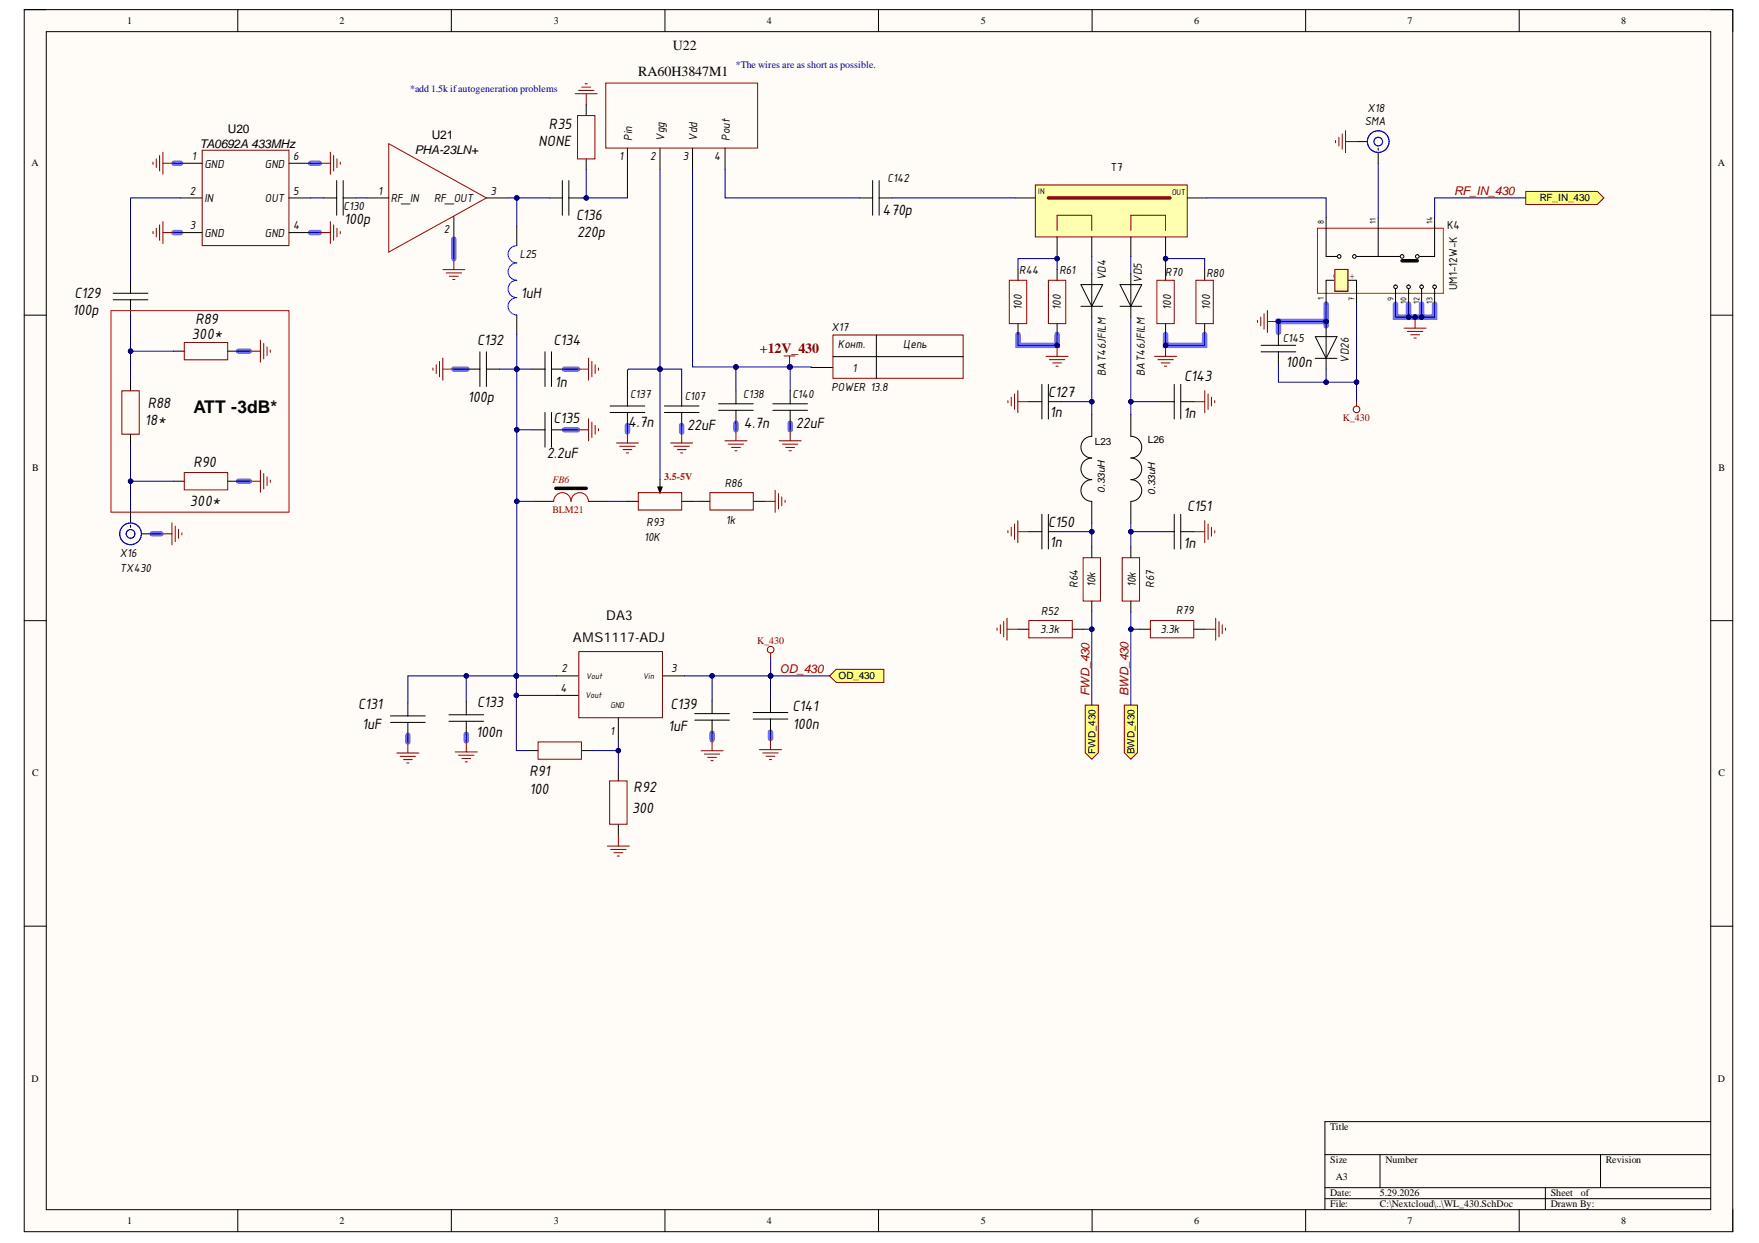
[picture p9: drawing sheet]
<svg xmlns="http://www.w3.org/2000/svg" width="297mm" height="210mm" viewBox="0 0 297 210" stroke-linecap="round" stroke-linejoin="round" font-family="sans-serif">
<defs><g id="words">
<text font-size="3" x="32.6" y="69.7">ATT -3dB*</text>
<g font-size="2.7">
<text x="92.7" y="21.7">R35</text>
<text x="90.9" y="24.7">NONE</text>
<text x="58.1" y="37.8">100p</text>
<text x="97.3" y="37.1">C136</text>
<text x="97.4" y="40">220p</text>
<text x="149" y="36.3">470p</text>
<text x="12.3" y="53.2">100p</text>
<text x="12.6" y="50.3">C129</text>
<text x="88" y="50.3">1uH</text>
<text x="32.4" y="57.2">300*</text>
<text x="33" y="54.7">R89</text>
<text x="80.6" y="58.3">C132</text>
<text x="93.5" y="58.3">C134</text>
<text x="93.7" y="65.3">1n</text>
<text x="199.9" y="64.3">C143</text>
<text x="217.1" y="62">100n</text>
<text x="24.4" y="71.8">18*</text>
<text x="25" y="68.9">R88</text>
<text x="79" y="67.8">100p</text>
<text x="93.5" y="71.5">C135</text>
<text x="177" y="67.1">C127</text>
<text x="177.3" y="70.4">1n</text>
<text x="199.9" y="70.6">1n</text>
<text x="92.4" y="77.3">2.2uF</text>
<text x="106.1" y="72.1">4.7n</text>
<text x="116" y="72.6">22uF</text>
<text x="125.6" y="72.2">4.7n</text>
<text x="134.4" y="72.2">22uF</text>
<text x="32.6" y="78.8">R90</text>
<text x="32.1" y="85.4">300*</text>
<text x="177" y="89">C150</text>
<text x="200.5" y="86.3">C151</text>
<text x="177.3" y="92.3">1n</text>
<text x="199.9" y="92.6">1n</text>
<text x="60.5" y="119.8">C131</text>
<text x="80.6" y="119.5">C133</text>
<text x="113.3" y="119.8">C139</text>
<text x="61.2" y="123.1">1uF</text>
<text x="80.4" y="124.5">100n</text>
<text x="112.8" y="123.4">1uF</text>
<text x="133.8" y="120.1">C141</text>
<text x="133.9" y="123.1">100n</text>
<text x="89.4" y="131.1">R91</text>
<text x="89.4" y="134.1">100</text>
<text x="106.7" y="137.4">300</text>
<text x="107" y="133.7">R92</text>
</g>
<g font-size="2.4">
<text x="113.6" y="8.4">U22</text>
<text x="107.8" y="12.8">RA60H3847M1</text>
</g>
<text font-size="2.4" fill="#800000" x="128.3" y="59.6">+12V_430</text>
<g font-size="2.3">
<text x="102.3" y="104.7">DA3</text>
<text x="96.8" y="108.4">AMS1117-ADJ</text>
</g>
<g font-size="2.1">
<text x="106.7" y="23.7" transform="rotate(-90 106.7 23.7)">Pin</text>
<text x="112.2" y="23.7" transform="rotate(-90 112.2 23.7)">Vgg</text>
<text x="117.7" y="23.7" transform="rotate(-90 117.7 23.7)">Vdd</text>
<text x="123.2" y="23.7" transform="rotate(-90 123.2 23.7)">Pout</text>
<text x="230.5" y="21.1">SMA</text>
<text x="230.9" y="18.9">X18</text>
<text x="32.4" y="27">1</text>
<text x="34.5" y="28.3">GND</text>
<text x="44.7" y="28.3">GND</text>
<text x="49.5" y="27">6</text>
<text x="104.5" y="27">1</text>
<text x="109.8" y="27">2</text>
<text x="115.3" y="27">3</text>
<text x="120.6" y="27">4</text>
<text x="187.6" y="28.8">T7</text>
<text x="32.1" y="32.9">2</text>
<text x="34.5" y="34.1">IN</text>
<text x="44.7" y="34.1">OUT</text>
<text x="49.5" y="32.9">5</text>
<text x="58" y="35.4">C130</text>
<text x="63.9" y="32.9">1</text>
<text x="66" y="34.1">RF_IN</text>
<text x="73.3" y="34.1">RF_OUT</text>
<text x="82.8" y="32.9">3</text>
<text x="149.9" y="30.7">C142</text>
<text x="32.1" y="38.7">3</text>
<text x="34.5" y="40">GND</text>
<text x="44.7" y="40">GND</text>
<text x="49.5" y="38.7">4</text>
<text x="74.9" y="39.4">2</text>
<text x="244.4" y="38.6">K4</text>
<text x="87.8" y="43.5">L25</text>
<text x="172.1" y="46.2">R44</text>
<text x="178.9" y="46.2">R61</text>
<text x="186.8" y="47.3" transform="rotate(-90 186.8 47.3)">VD4</text>
<text x="192.8" y="47.7" transform="rotate(-90 192.8 47.7)">VD5</text>
<text x="196.7" y="46.6">R70</text>
<text x="203.8" y="46.7">R80</text>
<text x="172.5" y="52.3" transform="rotate(-90 172.5 52.3)">100</text>
<text x="179.1" y="52.3" transform="rotate(-90 179.1 52.3)">100</text>
<text x="197.8" y="52.3" transform="rotate(-90 197.8 52.3)">100</text>
<text x="204.3" y="52.3" transform="rotate(-90 204.3 52.3)">100</text>
<text x="246" y="49" transform="rotate(-90 246 49)">UM1-12W-K</text>
<text x="140.4" y="55.8">X17</text>
<text x="141.5" y="58.7">Конт.</text>
<text x="152.5" y="58.7">Цепь</text>
<text x="216.6" y="57.7">C145</text>
<text x="144" y="62.8">1</text>
<text x="186.8" y="63.5" transform="rotate(-90 186.8 63.5)">BAT46JFILM</text>
<text x="193.4" y="63.5" transform="rotate(-90 193.4 63.5)">BAT46JFILM</text>
<text x="227.8" y="61.3" transform="rotate(-90 227.8 61.3)">VD26</text>
<text x="106.4" y="67.2">C137</text>
<text x="115.6" y="67.6">C107</text>
<text x="125.5" y="67.2">C138</text>
<text x="133.8" y="67.2">C140</text>
<text x="140.4" y="66.1">POWER 13.8</text>
<text x="122.4" y="82.3">R86</text>
<text x="109.2" y="88.9">R93</text>
<text x="122.6" y="88.5">1k</text>
<text x="20.2" y="94">X16</text>
<text x="108.8" y="91.4">10K</text>
<text x="20.2" y="96.6">TX430</text>
<text x="182" y="99.3" transform="rotate(-90 182 99.3)">R64</text>
<text x="185" y="99.2" transform="rotate(-90 185 99.2)">10k</text>
<text x="191.8" y="99.2" transform="rotate(-90 191.8 99.2)">10k</text>
<text x="194.9" y="99.3" transform="rotate(-90 194.9 99.3)">R67</text>
<text x="175.7" y="106.9">3.3k</text>
<text x="175.8" y="103.9">R52</text>
<text x="196" y="106.9">3.3k</text>
<text x="198.6" y="103.7">R79</text>
<text x="94.8" y="113.5">2</text>
<text x="113.3" y="113.5">3</text>
<text x="94.6" y="116.8">4</text>
<text x="103" y="124.2">1</text>
</g>
<g font-size="2">
<text x="38.5" y="22.4">U20</text>
<text x="72.9" y="23.5">U21</text>
<text x="33.7" y="24.9">TA0692A 433MHz</text>
<text x="70" y="26">PHA-23LN+</text>
<text x="225.7" y="47" transform="rotate(-90 225.7 47)">-</text>
</g>
<g font-size="2" fill="#980000">
<text x="245.5" y="32.9">RF_IN_430</text>
<text x="131.6" y="113.7">OD_430</text>
<text x="184" y="117.6" transform="rotate(-90 184 117.6)">FWD_430</text>
<text x="190.6" y="117.6" transform="rotate(-90 190.6 117.6)">BWD_430</text>
</g>
<g font-size="1.7">
<text x="21.5" y="4.1">1</text>
<text x="57.3" y="4.1">2</text>
<text x="93.5" y="4.1">3</text>
<text x="129.5" y="4.1">4</text>
<text x="165.6" y="4.1">5</text>
<text x="201.6" y="4.1">6</text>
<text x="237.7" y="4.1">7</text>
<text x="273.8" y="4.1">8</text>
<text x="5.3" y="28">A</text>
<text x="290.1" y="28">A</text>
<text x="260" y="34">RF_IN_430</text>
<text x="184.9" y="75.2">L23</text>
<text x="193.9" y="74.8">L26</text>
<text x="5.4" y="79.6">B</text>
<text x="186.6" y="83.2" transform="rotate(-90 186.6 83.2)">0.33uH</text>
<text x="195" y="83.6" transform="rotate(-90 195 83.6)">0.33uH</text>
<text x="290.2" y="79.6">B</text>
<text x="141.6" y="114.7">OD_430</text>
<text x="5.4" y="131.1">C</text>
<text x="185" y="127.3" transform="rotate(-90 185 127.3)">FWD_430</text>
<text x="191.6" y="127.4" transform="rotate(-90 191.6 127.4)">BWD_430</text>
<text x="290.2" y="131.1">C</text>
<text x="5.3" y="182.7">D</text>
<text x="290.1" y="182.7">D</text>
<text x="224.6" y="190.8">Title</text>
<text x="224.6" y="196.4">Size</text>
<text x="234" y="196.4">Number</text>
<text x="271.2" y="196.4">Revision</text>
<text x="224.6" y="202">Date:</text>
<text x="224.6" y="203.9">File:</text>
<text x="225.6" y="199.2">A3</text>
<text x="233" y="202">5.29.2026</text>
<text x="233" y="203.9">C:\Nextcloud\..\WL_430.SchDoc</text>
<text x="261.9" y="202">Sheet</text>
<text x="261.9" y="203.9">Drawn By:</text>
<text x="266.9" y="202">of</text>
<text x="21.5" y="206.6">1</text>
<text x="57.3" y="206.6">2</text>
<text x="93.5" y="206.6">3</text>
<text x="129.5" y="206.6">4</text>
<text x="165.6" y="206.6">5</text>
<text x="201.6" y="206.6">6</text>
<text x="237.7" y="206.6">7</text>
<text x="273.8" y="206.6">8</text>
</g>
<g font-size="1.7" fill="#000080">
<text x="124.2" y="11.4">*The wires are as short as possible.</text>
<text x="69.3" y="15.5">*add 1.5k ifautogeneration problems</text>
</g>
<g font-size="1.7" fill="#800000">
<text x="226.8" y="71.1">K_430</text>
<text x="127.9" y="108.7">K_430</text>
</g>
<g font-size="1.7" fill="#980000">
<text x="93.3" y="81.5">FB6</text>
<text x="93.3" y="86.7">BLM21</text>
</g>
<text font-size="1.7" fill="#f00" x="112.2" y="81">3.5-5V</text>
<g font-size="1.5">
<text x="175.3" y="32.7">IN</text>
<text x="197.9" y="32.9">OUT</text>
<text x="223.5" y="37.8" transform="rotate(-90 223.5 37.8)">8</text>
<text x="232.3" y="37.8" transform="rotate(-90 232.3 37.8)">11</text>
<text x="241.9" y="37.8" transform="rotate(-90 241.9 37.8)">14</text>
<text x="228.7" y="47.1" transform="rotate(-90 228.7 47.1)">+</text>
<text x="223.5" y="50.6" transform="rotate(-90 223.5 50.6)">1</text>
<text x="228.7" y="50.9" transform="rotate(-90 228.7 50.9)">7</text>
<text x="235.3" y="50.9" transform="rotate(-90 235.3 50.9)">9</text>
<text x="237.5" y="51.4" transform="rotate(-90 237.5 51.4)">10</text>
<text x="239.7" y="51.4" transform="rotate(-90 239.7 51.4)">12</text>
<text x="241.9" y="51.4" transform="rotate(-90 241.9 51.4)">13</text>
<text x="98.9" y="117.9">Vout</text>
<text x="99" y="114.6">Vout</text>
<text x="103.1" y="119.5">GND</text>
<text x="108.6" y="114.6">Vin</text>
</g>
</g></defs>
<path d="M4.1 1.6h288.5v206.4h-288.5z" fill-rule="evenodd" fill="#fffcf8"/>
<path d="M4.1 1.6h288.5v206.4h-288.5z" fill="none" stroke="#000" stroke-width=".17"/>
<path d="M7.8 5.3h281.1v199h-281.1z" fill-rule="evenodd" fill="#fffcf8"/>
<g fill="none" stroke="#000" stroke-width=".17">
<path d="M4.1 1.6h3.7M7.8 5.3h281.1v199h-281.1zM40.2 1.6v3.7M76.2 1.6v3.7M112.3 1.6v3.7M148.3 1.6v3.7M184.4 1.6v3.7M220.5 1.6v3.7M256.5 1.6v3.7M288.9 1.6h3.7v3.7M106 25v3.7M111.5 25v3.7"/>
<path d="M116.9 25v3.7M122.4 25v3.7M4.1 53.2h3.7M288.9 53.2h3.7M121.3 69.3h5.9M121.3 68.2h5.9M124.3 66v2.2M124.3 69.3v2.2M4.1 104.8h3.7M288.9 104.8h3.7M4.1 156.4h3.7M288.9 156.4h3.7"/>
<path d="M223.7 195h65.2M233 195v5.6M270.3 195v5.6M288.9 189.4h-65.2v14.9M40.2 204.3v3.7M76.2 204.3v3.7M112.3 204.3v3.7M148.4 204.3v3.7M184.4 204.3v3.7M220.5 204.3v3.7M223.7 200.6h65.2M223.7 202.4h65.2"/>
<path d="M256.5 204.3v3.7M261 200.6v3.7M292.6 204.3v3.7"/>
</g>
<g fill="none" stroke="#6e6eff" stroke-width=".93">
<path d="M29.4 27.6h1.1M29.4 39.3h1.1M52.5 27.6h1.4M52.5 39.3h1.4M40.3 59.3h1.8M76.6 40.4v3.3M171.9 56.5v1.8h6.6v-1.8M196.8 56.5v1.8h6.6v-1.8M223.9 51.4v3.6M223.9 54.3h-8v1.8M235.7 51.4v2.2h6.6v-2.2M237.9 51.4v2.2"/>
<path d="M240.1 51.4v2.2M76.6 62.3h2.2M95.3 62.3h2.2M95.3 72.6h2.2M106 71.9v1.1M115.1 71.9v1.1M124.3 71.5v1.1M133.4 71.5v1.1M25.7 90.1h1.5M40.3 81.3h1.8M68.9 124.2v1.1M78.7 124v1.1"/>
<path d="M120.2 123.8v1.1M130.1 123.6v1.1"/>
</g>
<g fill="none" stroke="#800000" stroke-width=".17">
<path d="M102.3 14h25.6v11h-25.6zM122.4 74.4h3.7M123 75h2.6M123.5 75.6h1.5M124.1 76.1h.4M124.3 72.6v1.8M131.6 74.4h3.7M132.1 75h2.6M132.4 60.1h1.9M132.7 75.6h1.5M133.3 76.1h.3M133.3 60.1v1.9"/>
<path d="M133.4 72.6v1.8"/>
</g>
<circle cx="133.3" cy="62" r=".37" fill="#000080"/>
<circle cx="133.3" cy="62" r=".37" fill="none" stroke="#000080" stroke-width=".17"/>
<g fill="none" stroke="#000" stroke-width=".17">
<path d="M145.2 33.4h2.2M147.4 30.5v5.9M148.5 30.5v5.9M148.5 33.4h2.2M229.1 23.9h1.8M232.7 25v.4M232.7 25.7v1.9M213 58.3h5.8M213 59.4h5.8M215.9 56.1v2.2M215.9 59.4v2.2M130.5 69.3h5.9"/>
<path d="M130.5 68.2h5.9M133.4 66v2.2M133.4 69.3v2.2"/>
</g>
<g fill="none" stroke="#00f" stroke-width=".17">
<circle cx="232.7" cy="23.9" r="1.83"/>
<circle cx="232.7" cy="23.9" r=".73"/>
</g>
<path d="M225.5 23.7v.4M226.1 23.2v1.4M226.7 22.6v2.6M227.2 22.1v3.7M227.2 23.9h1.9" fill="none" stroke="#800000" stroke-width=".17"/>
<path d="M257.7 32.3h12l1.1 1.1-1.1 1.1h-12z" fill-rule="evenodd" fill="#ffff80"/>
<g fill="none" stroke="#800000" stroke-width=".17">
<path d="M257.7 32.3h12l1.1 1.1-1.1 1.1h-12zM97.7 110h14.2v11.2h-14.2zM67 127.2h3.7M67.6 127.7h2.6M68.1 128.3h1.5M68.7 128.8h.4M68.9 125.3v1.9M76.9 127h3.7M77.4 127.5h2.6M78 128.1h1.5M78.6 128.7h.3M78.7 125.1v1.9"/>
<path d="M90.9 125.3h7.3v2.9h-7.3zM103 131.9h2.9v7.3h-2.9zM118.4 126.8h3.7M118.9 127.3h2.6M119.5 127.9h1.5M120.1 128.5h.3M120.2 124.9v1.9M128.3 126.6h3.7M128.8 127.2h2.6M129.4 127.7h1.5M129.9 128.3h.4M130.1 124.7v1.9"/>
<path d="M102.6 142.9h3.7M103.1 143.4h2.6M103.7 144h1.5M104.2 144.6h.4M104.4 141v1.9"/>
</g>
<g fill="none" stroke="#000" stroke-width=".17">
<path d="M222.1 56.8h3.7l-1.9 3.7zM223.9 55v7.3M222.1 60.5h3.7M68.9 118.7v2.2M78.7 118.5v2.2M94 117.4h3.6M94 114.1h3.7M111.9 114.1h3.7M120.2 118.3v2.2M130.1 118.1v2.2M65.9 122h5.9M65.9 120.9h5.9"/>
<path d="M68.9 122v2.2M75.8 121.8h5.9M75.8 120.7h5.9M78.7 121.8v2.2M89 126.7h1.9M98.2 126.7h1.8M104.4 121.3v3.6M104.4 130v1.9M104.4 139.2v1.8M117.3 121.6h5.9M117.3 120.5h5.9M120.2 121.6v2.2"/>
<path d="M127.2 121.4h5.8M127.2 120.3h5.8M130.1 121.4v2.2"/>
</g>
<path d="M140.1 114.1l1.1-1.1h8.1v2.2h-8.1z" fill-rule="evenodd" fill="#ffff80"/>
<g fill="none" stroke="#800000" stroke-width=".17">
<path d="M97.1 15.8h3.8M97.5 19.5h3v7.3h-3zM97.7 15.3h2.6M98.2 14.7h1.5M98.8 14.2h.4M99 15.8v1.9M25.8 27.4v.4M25.8 39.1v.4M26.4 26.8v1.5M26.4 38.5v1.5M27 26.3v2.6M27 38v2.6"/>
<path d="M27.5 39.3h1.9M27.5 27.6h1.9M27.5 25.7v3.7M27.5 37.4v3.7M34.1 25.4h14.7v16.1h-14.7zM53.9 39.3h1.9M53.9 27.6h1.9M55.8 25.7v3.7M55.8 37.4v3.7M56.3 26.3v2.6M56.3 38v2.6M56.9 26.8v1.5"/>
<path d="M56.9 38.5v1.5M57.5 27.4v.4M57.5 39.1v.4M31.1 57.8h7.3v3h-7.3zM42.1 59.3h1.9M44 57.4v3.8M44.5 58v2.6M45.1 58.6v1.4M45.6 59.1v.4M74.8 45.5h3.7M75.3 46.1h2.6M75.9 46.6h1.5"/>
<path d="M76.5 47.2h.3M76.6 43.7v1.8M140.7 56.6h21.9v7.3h-21.9zM20.6 66h2.9v7.3h-2.9zM31.1 79.8h7.3v2.9h-7.3zM44 79.4v3.7M44.5 80v2.6M73.1 62.1v.4M73.7 61.6v1.5M74.2 61v2.6M74.8 62.3h1.8M74.8 60.5v3.7"/>
<path d="M97.5 62.3h1.9M97.5 72.6h1.9M99.4 60.5v3.7M99.4 70.7v3.7M99.9 61v2.6M99.9 71.3v2.6M100.5 61.6v1.5M100.5 71.8v1.5M101.1 62.1v.4M101.1 72.4v.4M104.1 74.8h3.7M104.7 75.4h2.6"/>
<path d="M105.2 75.9h1.5M105.8 76.5h.3M106 73v1.8M113.3 74.8h3.7M113.8 75.4h2.6M114.4 75.9h1.5M114.9 76.5h.4M115.1 73v1.8M229.1 67.8v.8M27.2 90.1h1.8M29 88.3v3.7M29.6 88.8v2.7"/>
<path d="M30.2 89.4v1.5M30.7 90v.3M42.1 81.3h1.9M45.1 80.5v1.5M45.6 81.1v.3M107.8 83.2h7.3v2.9h-7.3zM129 84.7h1.9M130.9 82.8v3.7M131.5 83.4v2.6M132 83.9v1.5M132.6 84.5v.3M130.1 110.3v.7"/>
<path d="M140.1 114.1l1.1-1.1h8.1v2.2h-8.1z"/>
<circle cx="229.1" cy="69.1" r=".56"/>
<circle cx="130.1" cy="109.7" r=".56"/>
</g>
<g fill="none" stroke="#000" stroke-width=".17">
<path d="M99 17.7v1.8M30.5 33.4h3.6M30.5 27.6h3.6M30.5 39.3h3.6M48.8 33.4h3.7M48.8 27.6h3.7M48.8 39.3h3.7M54.7 33.4h2.2M56.9 30.5v5.9M58 30.5v5.9M58 33.4h2.2M62 33.4h3.7"/>
<path d="M76.6 36.6v3.8M82.1 33.4h3.7M87.3 38.2v3.3M92.8 33.4h2.2M95 30.5v5.9M96.1 33.4h2.2M96.1 30.5v5.9M99 26.8v1.9M19.1 49.5h5.9M19.1 50.6h5.9M22 47.3v2.2M22 50.6v2.2"/>
<path d="M29.3 59.3h1.8M38.4 59.3h1.9M81 59.4v5.9M82.1 59.4v5.9M87.3 53.2v3.3M92 59.4v5.9M93.1 59.4v5.9M148 56.6v7.3M22 64.2v1.8M22 73.3v1.8M78.8 62.3h2.2M82.1 62.3h2.2"/>
<path d="M89.8 62.3h2.2M89.8 72.6h2.2M92 69.7v5.8M93.1 69.7v5.8M93.1 62.3h2.2M93.1 72.6h2.2M103 69.7h5.9M103 68.6h5.9M106 66.4v2.2M106 69.7v2.2M112.2 69.7h5.8M112.2 68.6h5.8"/>
<path d="M115.1 66.4v2.2M115.1 69.7v2.2M137 62.1h3.7M140.7 60.2h21.9M22 86.5v1.8M22 88.7v.4M23.9 90.1h1.8M29.3 81.3h1.8M38.4 81.3h1.9M90.2 84.7h3.3M99.4 84.7h3.3M106 84.7h1.8"/>
<path d="M111.1 82.2h.7l-.3 1.1zM111.5 81v2.2M115.1 84.7h1.8"/>
</g>
<path d="M111.1 82.2h.7l-.3 1.1z" fill="#000"/>
<path d="M65.7 24.3l16.4 9.1-16.4 9.2zM93.5 84.7a1.46 1.46 0 0 1 1.5-1.5 1.46 1.46 0 0 1 1.4 1.5 1.47 1.47 0 0 1 1.5-1.5 1.47 1.47 0 0 1 1.5 1.5" fill="none" stroke="#980000" stroke-width=".17"/>
<path d="M93.9 82.5h5.1" fill="none" stroke="#000" stroke-width=".59"/>
<g fill="none" stroke="#00f" stroke-width=".17">
<path d="M87.3 41.5a1.46 1.46 0 0 0-1.5 1.4 1.46 1.46 0 0 0 1.5 1.5 1.47 1.47 0 0 0-1.5 1.5 1.47 1.47 0 0 0 1.5 1.4 1.46 1.46 0 0 0-1.5 1.5 1.46 1.46 0 0 0 1.5 1.5 1.47 1.47 0 0 0-1.5 1.4 1.47 1.47 0 0 0 1.5 1.5"/>
<circle cx="22" cy="90.2" r="1.83"/>
<circle cx="22" cy="90.2" r=".73"/>
</g>
<path d="M183.3 119.1h2.2v8l-1.1 1.1-1.1-1.1z" fill-rule="evenodd" fill="#ffff80"/>
<path d="M183.3 119.1h2.2v8l-1.1 1.1-1.1-1.1z" fill="none" stroke="#800000" stroke-width=".17"/>
<path d="M189.9 119.1h2.2v8l-1.1 1.1-1.1-1.1z" fill-rule="evenodd" fill="#ffff80"/>
<path d="M189.9 119.1h2.2v8l-1.1 1.1-1.1-1.1z" fill="none" stroke="#800000" stroke-width=".17"/>
<path d="M174.8 31.2h25.7v8.8h-25.7z" fill-rule="evenodd" fill="#ffffb0"/>
<path d="M174.8 31.2h25.7v8.8h-25.7zM170.4 47.3h3v7.4h-3zM177 47.3h3v7.4h-3zM178.5 58.3v1.9M176.6 60.2h3.8M177.2 60.7h2.6M177.8 61.3h1.4M178.3 61.8h.4" fill="none" stroke="#800000" stroke-width=".17"/>
<g fill="none" stroke="#000" stroke-width=".17">
<path d="M171.5 33.4h3.3M200.5 33.4h3.3M171.9 45.5v1.8M171.9 54.7v1.8M178.5 40v3.3M178.5 45.5v1.8M178.5 54.7v1.8M182.5 51.7h3.7M182.5 48.1h3.7l-1.8 3.6zM184.4 40v3.3M184.4 46.2v7.4M189.1 51.7h3.7"/>
<path d="M189.1 48.1h3.7l-1.8 3.6zM191 40v3.3M191 46.2v7.4M196.8 40v3.3"/>
</g>
<path d="M178.5 38.9v-2.5h5.9v2.5M191 38.9v-2.5h5.8v2.5" fill="none" stroke="#980000" stroke-width=".17"/>
<path d="M177 33.4h20.6" fill="none" stroke="#980000" stroke-width=".59"/>
<circle cx="178.5" cy="58.3" r=".37" fill="#000080"/>
<circle cx="178.5" cy="58.3" r=".37" fill="none" stroke="#000080" stroke-width=".17"/>
<path d="M196.8 45.5v1.8M196.8 54.7v1.8M203.4 45.5v1.8M203.4 54.7v1.8M173.7 67.8h2.2M175.9 64.9v5.9M177 64.9v5.9M177 67.8h2.2M184.4 92.4v1.8M171.9 106.3h1.8M181.1 106.3h1.8M184.4 101.5v1.8" fill="none" stroke="#000" stroke-width=".17"/>
<g fill="none" stroke="#800000" stroke-width=".17">
<path d="M195.4 47.3h2.9v7.4h-2.9zM196.8 58.3v1.9M202 47.3h2.9v7.4h-2.9zM170.2 67.6v.4M170.8 67.1v1.5M171.3 66.5v2.6M171.9 66v3.7M171.9 67.8h1.8M195 60.2h3.7M195.5 60.7h2.6M196.1 61.3h1.5M196.6 61.8h.4"/>
<path d="M182.9 94.2h2.9v7.3h-2.9zM168.4 106.1v.3M168.9 105.5v1.5M169.5 105v2.6M170 104.4v3.7M170 106.3h1.9M173.7 104.8h7.4v2.9h-7.4z"/>
</g>
<circle cx="196.8" cy="58.3" r=".37" fill="#000080"/>
<circle cx="196.8" cy="58.3" r=".37" fill="none" stroke="#000080" stroke-width=".17"/>
<g fill="none" stroke="#000" stroke-width=".17">
<path d="M223.9 36.7v6.6h1.9M232.7 36.7v6.6M242.3 36.7v6.6h-2.6M225.4 47.3h-1.5v4.1M225.4 45.5h2.2v3.7h-2.2zM227.6 47.3h1.5v4.1M228.7 43a.31 .31 0 0 0-.2 .5 .31 .31 0 0 0 .5 0 .31 .31 0 0 0-.3-.5M229.1 43.3h7.3M235.7 48.1a.31 .31 0 0 0-.3 .5 .31 .31 0 0 0 .5 0 .31 .31 0 0 0-.2-.5M235.7 48.8v2.6M236.8 43a.31 .31 0 0 0-.3 .5 .31 .31 0 0 0 .5 0 .31 .31 0 0 0-.2-.5M237.9 48.1a.31 .31 0 0 0-.3 .5 .31 .31 0 0 0 .5 0 .31 .31 0 0 0-.2-.5"/>
<path d="M237.9 48.8v2.6M239.3 43a.31 .31 0 0 0-.2 .5 .31 .31 0 0 0 .5 0 .31 .31 0 0 0-.2-.5M240.1 48.1a.31 .31 0 0 0-.3 .5 .31 .31 0 0 0 .5 0 .31 .31 0 0 0-.2-.5M240.1 48.8v2.6M242.3 48.1a.31 .31 0 0 0-.3 .5 .31 .31 0 0 0 .5 0 .31 .31 0 0 0-.2-.5M242.3 48.8v2.6M196.1 67.8h2.2M198.3 64.9v5.9M199.4 64.9v5.9M199.4 67.8h2.2M191 92.4v1.8M191 101.5v1.8"/>
<path d="M192.4 106.3h1.9M201.6 106.3h1.8"/>
<circle cx="226.1" cy="43.3" r=".3"/>
</g>
<path d="M201.6 67.8h1.8M203.4 66v3.7M204 66.5v2.6M204.6 67.1v1.5M205.1 67.6v.4M189.5 94.2h2.9v7.3h-2.9zM194.3 104.8h7.3v2.9h-7.3zM203.4 106.3h1.9M205.3 104.4v3.7M205.8 105v2.6M206.4 105.5v1.5M207 106.1v.3" fill="none" stroke="#800000" stroke-width=".17"/>
<path d="M222.5 38.5h21.2v11h-21.2z" fill="none" stroke="#f00" stroke-width=".17"/>
<path d="M236.8 44h2.5" fill="none" stroke="#000" stroke-width=".59"/>
<path d="M225.4 45.5h2.2v3.7h-2.2z" fill-rule="evenodd" fill="#ffffb0"/>
<path d="M225.4 45.5h2.2v3.7h-2.2zM237.1 55.4h3.7M237.7 56h2.6M238.2 56.5h1.5M238.8 57.1h.4M239 53.6v1.8" fill="none" stroke="#800000" stroke-width=".17"/>
<circle cx="239" cy="53.6" r=".37" fill="#000080"/>
<circle cx="239" cy="53.6" r=".37" fill="none" stroke="#000080" stroke-width=".17"/>
<path d="M212.3 54.1v.4M212.9 53.5v1.5M213.5 53v2.6M214 52.4v3.8M214 54.3h1.9" fill="none" stroke="#800000" stroke-width=".17"/>
<circle cx="215.9" cy="54.3" r=".37" fill="#000080"/>
<circle cx="215.9" cy="54.3" r=".37" fill="none" stroke="#000080" stroke-width=".17"/>
<circle cx="124.3" cy="62" r=".37" fill="#000080"/>
<g fill="none" stroke="#000080" stroke-width=".17">
<path d="M122.4 28.7v4.7h22.8M124.3 71.5v1.1M133.4 71.5v1.1M130.1 118.1v-4h-9.9v4.2M120.2 123.8v1.1"/>
<circle cx="124.3" cy="62" r=".37"/>
</g>
<path d="M18.7 52.5h30.1v34h-30.1z" fill="none" stroke="#f00" stroke-width=".17"/>
<path d="M184.4 70v3.7a1.83 1.83 0 0 0-1.9 1.8 1.83 1.83 0 0 0 1.9 1.8 1.83 1.83 0 0 0-1.9 1.9 1.83 1.83 0 0 0 1.9 1.8 1.83 1.83 0 0 0-1.9 1.8 1.83 1.83 0 0 0 1.9 1.9v3.6M191 77.3a1.83 1.83 0 0 1 1.8 1.9 1.83 1.83 0 0 1-1.8 1.8M191 70v3.7a1.83 1.83 0 0 1 1.8 1.8 1.83 1.83 0 0 1-1.8 1.8M118 84.7h1.9M127.2 84.7h1.8M191 81a1.83 1.83 0 0 1 1.8 1.8 1.83 1.83 0 0 1-1.8 1.9M191 84.7v3.6" fill="none" stroke="#000" stroke-width=".17"/>
<path d="M119.9 83.2h7.3v2.9h-7.3z" fill="none" stroke="#800000" stroke-width=".17"/>
<circle cx="120.2" cy="114.1" r=".37" fill="#000080"/>
<circle cx="120.2" cy="114.1" r=".37" fill="none" stroke="#000080" stroke-width=".17"/>
<circle cx="130.1" cy="114.1" r=".37" fill="#000080"/>
<g fill="none" stroke="#000080" stroke-width=".17">
<path d="M100 126.7h4.4M130.1 123.6v1.1"/>
<circle cx="130.1" cy="114.1" r=".37"/>
</g>
<circle cx="104.4" cy="126.7" r=".37" fill="#000080"/>
<g fill="none" stroke="#000080" stroke-width=".17">
<path d="M87.2 117.4v9.3h1.8"/>
<circle cx="104.4" cy="126.7" r=".37"/>
</g>
<circle cx="87.2" cy="117.4" r=".37" fill="#000080"/>
<g fill="none" stroke="#000080" stroke-width=".17">
<path d="M87.2 114.1h-8.5v4.4M68.9 124.2v1.1M78.7 124v1.1"/>
<circle cx="87.2" cy="117.4" r=".37"/>
</g>
<circle cx="78.7" cy="114.1" r=".37" fill="#000080"/>
<circle cx="78.7" cy="114.1" r=".37" fill="none" stroke="#000080" stroke-width=".17"/>
<circle cx="87.2" cy="114.1" r=".37" fill="#000080"/>
<g fill="none" stroke="#000080" stroke-width=".17">
<path d="M78.7 114.1h-9.8v4.6"/>
<circle cx="87.2" cy="114.1" r=".37"/>
</g>
<circle cx="78.7" cy="114.1" r=".37" fill="#000080"/>
<g fill="none" stroke="#000080" stroke-width=".17">
<path d="M115.6 114.1h4.6"/>
<circle cx="78.7" cy="114.1" r=".37"/>
</g>
<circle cx="120.2" cy="114.1" r=".37" fill="#000080"/>
<g fill="none" stroke="#000080" stroke-width=".17">
<path d="M87.2 114.1v3.3h6.8"/>
<circle cx="120.2" cy="114.1" r=".37"/>
</g>
<circle cx="87.2" cy="117.4" r=".37" fill="#000080"/>
<circle cx="87.2" cy="117.4" r=".37" fill="none" stroke="#000080" stroke-width=".17"/>
<circle cx="87.2" cy="114.1" r=".37" fill="#000080"/>
<g fill="none" stroke="#000080" stroke-width=".17">
<path d="M87.2 114.1h6.8"/>
<circle cx="87.2" cy="114.1" r=".37"/>
</g>
<circle cx="87.2" cy="114.1" r=".37" fill="#000080"/>
<g fill="none" stroke="#000080" stroke-width=".17">
<path d="M111.5 28.7v52.3M106 71.9v1.1M116.9 84.7h1.1"/>
<circle cx="87.2" cy="114.1" r=".37"/>
</g>
<circle cx="111.5" cy="62.3" r=".37" fill="#000080"/>
<g fill="none" stroke="#000080" stroke-width=".17">
<path d="M111.5 62.3h-5.4l-.1 .2v3.9M102.7 84.7h3.3"/>
<circle cx="111.5" cy="62.3" r=".37"/>
</g>
<circle cx="111.5" cy="62.3" r=".37" fill="#000080"/>
<g fill="none" stroke="#000080" stroke-width=".17">
<path d="M60.2 33.4h1.8M87.3 33.4v4.8M76.6 40.4v3.3M95.3 62.3h2.2M95.3 72.6h2.2"/>
<circle cx="111.5" cy="62.3" r=".37"/>
</g>
<circle cx="87.3" cy="33.4" r=".37" fill="#000080"/>
<g fill="none" stroke="#000080" stroke-width=".17">
<path d="M85.8 33.4h7"/>
<circle cx="87.3" cy="33.4" r=".37"/>
</g>
<circle cx="87.3" cy="33.4" r=".37" fill="#000080"/>
<g fill="none" stroke="#000080" stroke-width=".17">
<path d="M87.3 56.5v5.8h2.5"/>
<circle cx="87.3" cy="33.4" r=".37"/>
</g>
<circle cx="87.3" cy="62.3" r=".37" fill="#000080"/>
<g fill="none" stroke="#000080" stroke-width=".17">
<path d="M87.3 62.3v10.3h2.5"/>
<circle cx="87.3" cy="62.3" r=".37"/>
</g>
<circle cx="87.3" cy="62.3" r=".37" fill="#000080"/>
<circle cx="87.3" cy="62.3" r=".37" fill="none" stroke="#000080" stroke-width=".17"/>
<circle cx="87.3" cy="72.6" r=".37" fill="#000080"/>
<g fill="none" stroke="#000080" stroke-width=".17">
<path d="M87.3 72.6v12.1h2.9"/>
<circle cx="87.3" cy="72.6" r=".37"/>
</g>
<circle cx="87.3" cy="72.6" r=".37" fill="#000080"/>
<circle cx="87.3" cy="72.6" r=".37" fill="none" stroke="#000080" stroke-width=".17"/>
<circle cx="87.3" cy="84.7" r=".37" fill="#000080"/>
<g fill="none" stroke="#000080" stroke-width=".17">
<path d="M104.4 124.9v5.1"/>
<circle cx="87.3" cy="84.7" r=".37"/>
</g>
<circle cx="104.4" cy="126.7" r=".37" fill="#000080"/>
<g fill="none" stroke="#000080" stroke-width=".17">
<path d="M87.3 84.7l-.1 29.4"/>
<circle cx="104.4" cy="126.7" r=".37"/>
</g>
<circle cx="87.3" cy="84.7" r=".37" fill="#000080"/>
<circle cx="87.3" cy="84.7" r=".37" fill="none" stroke="#000080" stroke-width=".17"/>
<circle cx="87.2" cy="114.1" r=".37" fill="#000080"/>
<g fill="none" stroke="#000080" stroke-width=".17">
<path d="M29.4 27.6h1.1M29.4 39.3h1.1M52.5 27.6h1.4M52.5 33.4h2.2M52.5 39.3h1.4M22 59.3v4.9M40.3 59.3h1.8M40.3 81.3h1.8"/>
<circle cx="87.2" cy="114.1" r=".37"/>
</g>
<circle cx="22" cy="59.3" r=".37" fill="#000080"/>
<g fill="none" stroke="#000080" stroke-width=".17">
<path d="M22 75.1v6.2h7.3"/>
<circle cx="22" cy="59.3" r=".37"/>
</g>
<circle cx="22" cy="81.3" r=".37" fill="#000080"/>
<g fill="none" stroke="#000080" stroke-width=".17">
<path d="M22 52.8v6.5h7.3"/>
<circle cx="22" cy="81.3" r=".37"/>
</g>
<circle cx="22" cy="59.3" r=".37" fill="#000080"/>
<g fill="none" stroke="#000080" stroke-width=".17">
<path d="M22 81.3v5.2"/>
<circle cx="22" cy="59.3" r=".37"/>
</g>
<circle cx="22" cy="81.3" r=".37" fill="#000080"/>
<g fill="none" stroke="#000080" stroke-width=".17">
<path d="M30.5 33.4h-8.5v13.9M76.6 62.3h2.2M84.3 62.3h3M25.7 90.1h1.5"/>
<circle cx="22" cy="81.3" r=".37"/>
</g>
<circle cx="87.3" cy="62.3" r=".37" fill="#000080"/>
<g fill="none" stroke="#000080" stroke-width=".17">
<path d="M130.1 114.1h10"/>
<circle cx="87.3" cy="62.3" r=".37"/>
</g>
<circle cx="130.1" cy="114.1" r=".37" fill="#000080"/>
<g fill="none" stroke="#000080" stroke-width=".17">
<path d="M130.1 111v3.1"/>
<circle cx="130.1" cy="114.1" r=".37"/>
</g>
<circle cx="130.1" cy="114.1" r=".37" fill="#000080"/>
<circle cx="130.1" cy="114.1" r=".37" fill="none" stroke="#000080" stroke-width=".17"/>
<circle cx="130.1" cy="114.1" r=".37" fill="#000080"/>
<g fill="none" stroke="#000080" stroke-width=".17">
<path d="M133.4 62v4"/>
<circle cx="130.1" cy="114.1" r=".37"/>
</g>
<circle cx="133.4" cy="62" r=".37" fill="#000080"/>
<g fill="none" stroke="#000080" stroke-width=".17">
<path d="M137 62.1v-.1h-12.7v4"/>
<circle cx="133.4" cy="62" r=".37"/>
</g>
<circle cx="124.3" cy="62" r=".37" fill="#000080"/>
<circle cx="124.3" cy="62" r=".37" fill="none" stroke="#000080" stroke-width=".17"/>
<circle cx="133.3" cy="62" r=".37" fill="#000080"/>
<circle cx="133.3" cy="62" r=".37" fill="none" stroke="#000080" stroke-width=".17"/>
<circle cx="133.4" cy="62" r=".37" fill="#000080"/>
<g fill="none" stroke="#000080" stroke-width=".17">
<path d="M116.9 28.7v33.3h7.4"/>
<circle cx="133.4" cy="62" r=".37"/>
</g>
<circle cx="124.3" cy="62" r=".37" fill="#000080"/>
<g fill="none" stroke="#000080" stroke-width=".17">
<path d="M111.5 62.3h3.6v4.1M115.1 71.9v1.1"/>
<circle cx="124.3" cy="62" r=".37"/>
</g>
<circle cx="111.5" cy="62.3" r=".37" fill="#000080"/>
<g fill="none" stroke="#000080" stroke-width=".17">
<path d="M98.3 33.4h.7"/>
<circle cx="111.5" cy="62.3" r=".37"/>
</g>
<circle cx="99" cy="33.4" r=".37" fill="#000080"/>
<g fill="none" stroke="#000080" stroke-width=".17">
<path d="M106 28.7v4.7h-7v-4.7"/>
<circle cx="99" cy="33.4" r=".37"/>
</g>
<circle cx="99" cy="33.4" r=".37" fill="#000080"/>
<g fill="none" stroke="#000080" stroke-width=".17">
<path d="M178.5 43.3v2.2M184.4 43.3v2.9M191 43.3v2.9"/>
<circle cx="99" cy="33.4" r=".37"/>
</g>
<circle cx="178.5" cy="43.7" r=".37" fill="#000080"/>
<g fill="none" stroke="#000080" stroke-width=".17">
<path d="M178.5 43.7h-6.6v1.8"/>
<circle cx="178.5" cy="43.7" r=".37"/>
</g>
<circle cx="178.5" cy="43.7" r=".37" fill="#000080"/>
<g fill="none" stroke="#000080" stroke-width=".17">
<path d="M171.9 56.5v1.8h6.6v-1.8"/>
<circle cx="178.5" cy="43.7" r=".37"/>
</g>
<circle cx="178.5" cy="58.3" r=".37" fill="#000080"/>
<g fill="none" stroke="#000080" stroke-width=".17">
<path d="M184.4 53.6v16.4"/>
<circle cx="178.5" cy="58.3" r=".37"/>
</g>
<circle cx="184.4" cy="67.8" r=".37" fill="#000080"/>
<g fill="none" stroke="#000080" stroke-width=".17">
<path d="M179.2 67.8h5.2"/>
<circle cx="184.4" cy="67.8" r=".37"/>
</g>
<circle cx="184.4" cy="67.8" r=".37" fill="#000080"/>
<g fill="none" stroke="#000080" stroke-width=".17">
<path d="M184.4 103.3v3h-1.5"/>
<circle cx="184.4" cy="67.8" r=".37"/>
</g>
<circle cx="184.4" cy="106.3" r=".37" fill="#000080"/>
<g fill="none" stroke="#000080" stroke-width=".17">
<path d="M184.4 106.3v12.8"/>
<circle cx="184.4" cy="106.3" r=".37"/>
</g>
<circle cx="184.4" cy="106.3" r=".37" fill="#000080"/>
<g fill="none" stroke="#000080" stroke-width=".17">
<path d="M196.8 43.3v2.2"/>
<circle cx="184.4" cy="106.3" r=".37"/>
</g>
<circle cx="196.8" cy="43.7" r=".37" fill="#000080"/>
<g fill="none" stroke="#000080" stroke-width=".17">
<path d="M196.8 43.7h6.6v1.8"/>
<circle cx="196.8" cy="43.7" r=".37"/>
</g>
<circle cx="196.8" cy="43.7" r=".37" fill="#000080"/>
<g fill="none" stroke="#000080" stroke-width=".17">
<path d="M196.8 56.5v1.8h6.6v-1.8"/>
<circle cx="196.8" cy="43.7" r=".37"/>
</g>
<circle cx="196.8" cy="58.3" r=".37" fill="#000080"/>
<g fill="none" stroke="#000080" stroke-width=".17">
<path d="M191 53.6v16.4"/>
<circle cx="196.8" cy="58.3" r=".37"/>
</g>
<circle cx="191" cy="67.8" r=".37" fill="#000080"/>
<g fill="none" stroke="#000080" stroke-width=".17">
<path d="M191 67.8h5.1"/>
<circle cx="191" cy="67.8" r=".37"/>
</g>
<circle cx="191" cy="67.8" r=".37" fill="#000080"/>
<g fill="none" stroke="#000080" stroke-width=".17">
<path d="M191 103.3v3h1.4"/>
<circle cx="191" cy="67.8" r=".37"/>
</g>
<circle cx="191" cy="106.3" r=".37" fill="#000080"/>
<g fill="none" stroke="#000080" stroke-width=".17">
<path d="M191 106.3v12.8"/>
<circle cx="191" cy="106.3" r=".37"/>
</g>
<circle cx="191" cy="106.3" r=".37" fill="#000080"/>
<g fill="none" stroke="#000080" stroke-width=".17">
<path d="M150.7 33.4h20.8M203.8 33.4h20.1v3.3M232.7 27.6v9.1M257.7 33.4h-15.4v3.3M235.7 51.4v2.2h6.6v-2.2"/>
<circle cx="191" cy="106.3" r=".37"/>
</g>
<circle cx="237.9" cy="53.6" r=".37" fill="#000080"/>
<circle cx="237.9" cy="53.6" r=".37" fill="none" stroke="#000080" stroke-width=".17"/>
<circle cx="239" cy="53.6" r=".37" fill="#000080"/>
<circle cx="239" cy="53.6" r=".37" fill="none" stroke="#000080" stroke-width=".17"/>
<circle cx="240.1" cy="53.6" r=".37" fill="#000080"/>
<g fill="none" stroke="#000080" stroke-width=".17">
<path d="M240.1 51.4v2.2"/>
<circle cx="240.1" cy="53.6" r=".37"/>
</g>
<circle cx="240.1" cy="53.6" r=".37" fill="#000080"/>
<g fill="none" stroke="#000080" stroke-width=".17">
<path d="M237.9 51.4v2.2"/>
<circle cx="240.1" cy="53.6" r=".37"/>
</g>
<circle cx="237.9" cy="53.6" r=".37" fill="#000080"/>
<g fill="none" stroke="#000080" stroke-width=".17">
<path d="M229.1 51.4v16.4"/>
<circle cx="237.9" cy="53.6" r=".37"/>
</g>
<circle cx="229.1" cy="64.5" r=".37" fill="#000080"/>
<g fill="none" stroke="#000080" stroke-width=".17">
<path d="M223.9 51.4v3.6"/>
<circle cx="229.1" cy="64.5" r=".37"/>
</g>
<circle cx="223.9" cy="54.3" r=".37" fill="#000080"/>
<g fill="none" stroke="#000080" stroke-width=".17">
<path d="M223.9 62.3v2.2h5.2"/>
<circle cx="223.9" cy="54.3" r=".37"/>
</g>
<circle cx="223.9" cy="64.5" r=".37" fill="#000080"/>
<circle cx="223.9" cy="64.5" r=".37" fill="none" stroke="#000080" stroke-width=".17"/>
<circle cx="229.1" cy="64.5" r=".37" fill="#000080"/>
<g fill="none" stroke="#000080" stroke-width=".17">
<path d="M215.9 61.6v2.9h8"/>
<circle cx="229.1" cy="64.5" r=".37"/>
</g>
<circle cx="223.9" cy="64.5" r=".37" fill="#000080"/>
<g fill="none" stroke="#000080" stroke-width=".17">
<path d="M223.9 54.3h-8v1.8"/>
<circle cx="223.9" cy="64.5" r=".37"/>
</g>
<circle cx="215.9" cy="54.3" r=".37" fill="#000080"/>
<circle cx="215.9" cy="54.3" r=".37" fill="none" stroke="#000080" stroke-width=".17"/>
<circle cx="223.9" cy="54.3" r=".37" fill="#000080"/>
<g fill="none" stroke="#000080" stroke-width=".17">
<path d="M184.4 88.3v4.1"/>
<circle cx="223.9" cy="54.3" r=".37"/>
</g>
<circle cx="184.4" cy="89.8" r=".37" fill="#000080"/>
<g fill="none" stroke="#000080" stroke-width=".17">
<path d="M191 88.3v4.1"/>
<circle cx="184.4" cy="89.8" r=".37"/>
</g>
<circle cx="191" cy="89.8" r=".37" fill="#000080"/>
<g fill="none" stroke="#000080" stroke-width=".17">
<path d="M191 89.8h5.1"/>
<circle cx="191" cy="89.8" r=".37"/>
</g>
<path d="M196.1 89.8h2.2M198.3 86.9v5.8M199.4 86.9v5.8M199.4 89.8h2.2" fill="none" stroke="#000" stroke-width=".17"/>
<path d="M201.6 89.8h1.8M203.4 87.9v3.7M204 88.5v2.6M204.6 89v1.5M205.1 89.6v.4" fill="none" stroke="#800000" stroke-width=".17"/>
<circle cx="191" cy="89.8" r=".37" fill="#000080"/>
<g fill="none" stroke="#000080" stroke-width=".17">
<path d="M179.2 89.8h5.2"/>
<circle cx="191" cy="89.8" r=".37"/>
</g>
<path d="M173.7 89.8h2.2M175.9 86.9v5.8M177 86.9v5.8M177 89.8h2.2" fill="none" stroke="#000" stroke-width=".17"/>
<path d="M170.2 89.6v.4M170.8 89v1.5M171.3 88.5v2.6M171.9 87.9v3.7M171.9 89.8h1.8" fill="none" stroke="#800000" stroke-width=".17"/>
<circle cx="184.4" cy="89.8" r=".37" fill="#000080"/>
<circle cx="184.4" cy="89.8" r=".37" fill="none" stroke="#000080" stroke-width=".17"/>
<use href="#words"/>
</svg>
